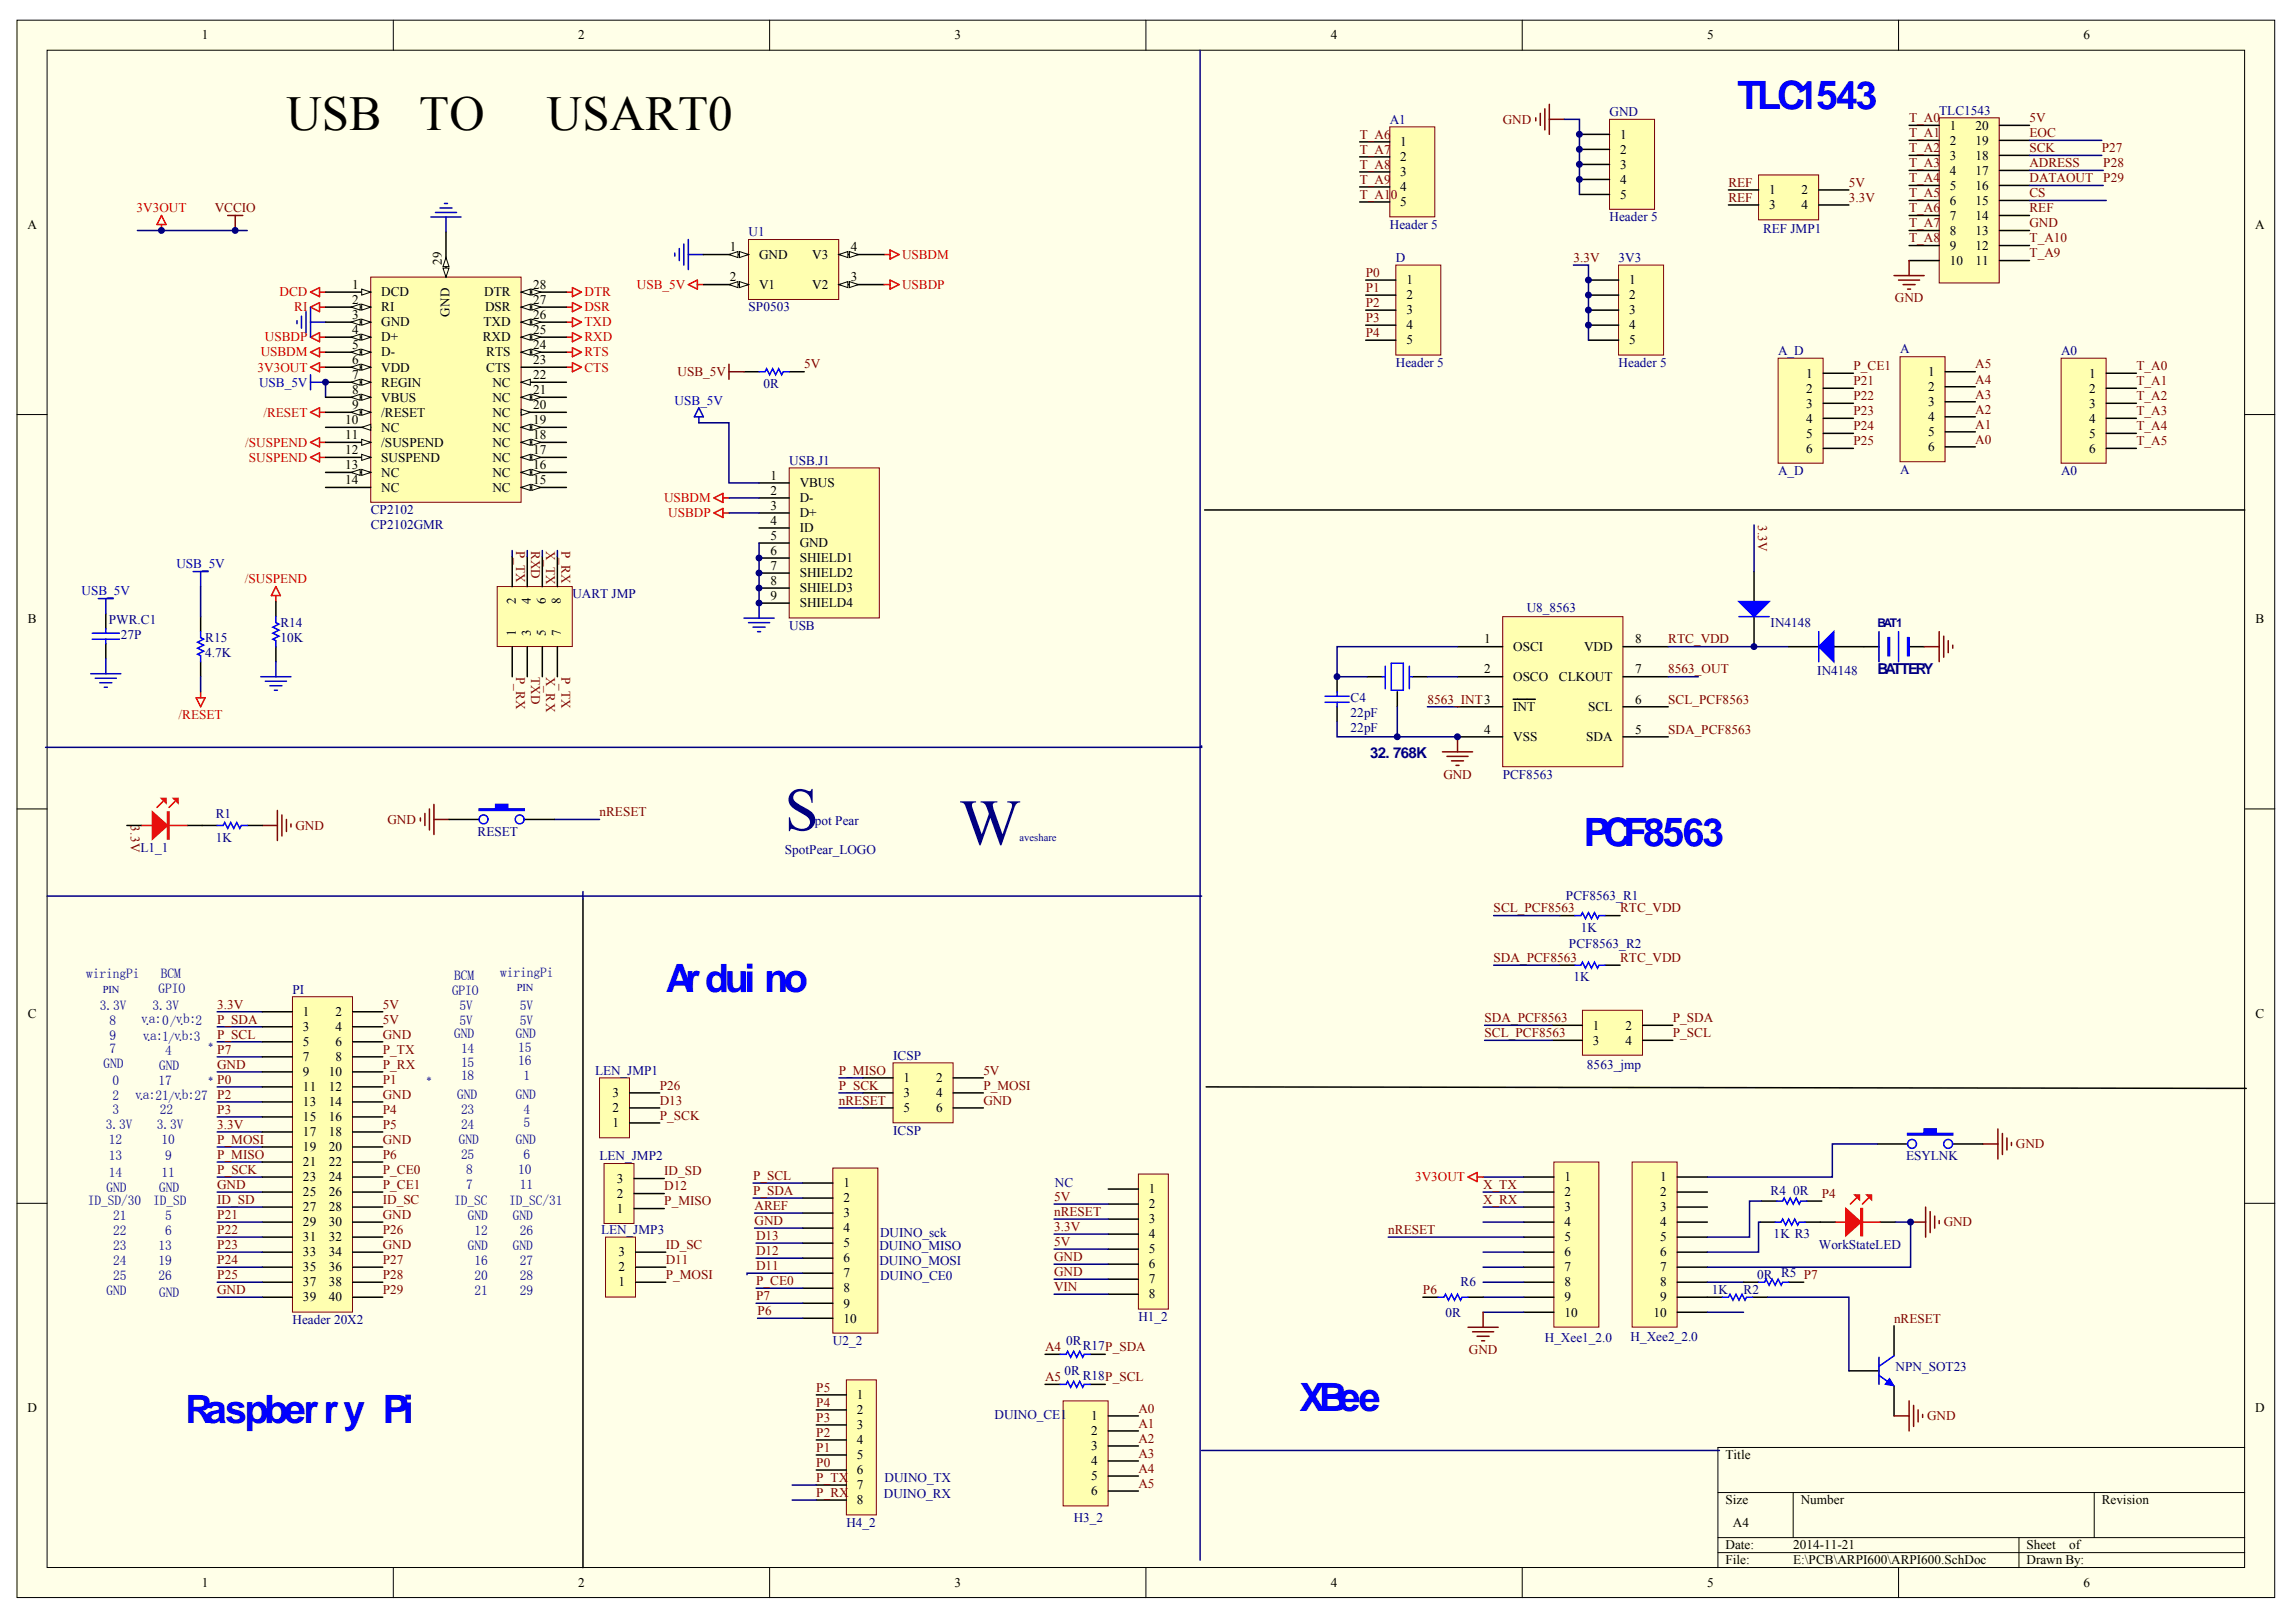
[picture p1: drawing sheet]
<svg xmlns="http://www.w3.org/2000/svg" width="297mm" height="210mm" viewBox="0 0 297 210" stroke-linecap="round" stroke-linejoin="round" font-family="sans-serif">
<defs><g id="words">
<text font-size="8.4" fill="#000080" x="124.1" y="109.3">W</text>
<text font-size="7.9" fill="#000080" x="101.5" y="107.4">S</text>
<g font-size="6.3">
<text x="37.1" y="16.8">USB</text>
<text x="54.2" y="16.8">TO</text>
<text x="70.8" y="16.8">USART0</text>
</g>
<g font-size="5.1" fill="#00f">
<text x="224.8" y="14">TLC1543</text>
<text x="204.9" y="109.5">PCF8563</text>
<text x="86.1" y="128.4">Ardui no</text>
<text x="24" y="184.2">Raspberry Pi</text>
<text x="168.1" y="182.6">XBee</text>
</g>
<g font-size="1.9" fill="#000080">
<text x="242.9" y="87.2">BATTERY</text>
<text x="177.3" y="98.1">32. 768K</text>
</g>
<g font-size="1.7">
<text x="26.1" y="5.1">1</text>
<text x="74.8" y="5.1">2</text>
<text x="123.5" y="5.1">3</text>
<text x="172.2" y="5.1">4</text>
<text x="220.8" y="5.1">5</text>
<text x="269.5" y="5.1">6</text>
<text x="209.6" y="17.9">1</text>
<text x="252.2" y="16.8">1</text>
<text x="255.6" y="16.8">20</text>
<text x="181.2" y="18.9">1</text>
<text x="181.2" y="20.9">2</text>
<text x="181.2" y="22.8">3</text>
<text x="209.6" y="19.9">2</text>
<text x="209.6" y="21.8">3</text>
<text x="209.6" y="23.8">4</text>
<text x="252.2" y="18.7">2</text>
<text x="252.2" y="20.7">3</text>
<text x="252.2" y="22.6">4</text>
<text x="255.6" y="22.6">17</text>
<text x="255.6" y="20.7">18</text>
<text x="255.6" y="18.7">19</text>
<text x="3.5" y="29.6">A</text>
<text x="181.2" y="24.7">4</text>
<text x="181.2" y="26.7">5</text>
<text x="209.6" y="25.7">5</text>
<text x="228.9" y="25.1">1</text>
<text x="228.9" y="27.1">3</text>
<text x="233.1" y="25.1">2</text>
<text x="233.1" y="27.1">4</text>
<text x="252.2" y="24.6">5</text>
<text x="252.2" y="26.5">6</text>
<text x="252.2" y="28.4">7</text>
<text x="255.6" y="28.4">14</text>
<text x="255.6" y="26.5">15</text>
<text x="255.6" y="24.6">16</text>
<text x="291.8" y="29.6">A</text>
<text x="57.2" y="34.3" transform="rotate(-90 57.2 34.3)">29</text>
<text x="94.4" y="32.5">1</text>
<text x="98.2" y="33.5">GND</text>
<text x="105.1" y="33.5">V3</text>
<text x="110.1" y="32.5">4</text>
<text x="252.2" y="30.4">8</text>
<text x="252.2" y="32.3">9</text>
<text x="252.2" y="34.3">10</text>
<text x="255.6" y="34.3">11</text>
<text x="255.6" y="32.3">12</text>
<text x="255.6" y="30.4">13</text>
<text x="45.5" y="37.4">1</text>
<text x="45.5" y="39.3">2</text>
<text x="45.5" y="41.3">3</text>
<text x="49.3" y="38.4">DCD</text>
<text x="49.3" y="40.3">RI</text>
<text x="58.2" y="41" transform="rotate(-90 58.2 41)">GND</text>
<text x="62.6" y="38.4">DTR</text>
<text x="62.8" y="40.3">DSR</text>
<text x="69" y="41.3">26</text>
<text x="69" y="39.3">27</text>
<text x="69" y="37.4">28</text>
<text x="94.4" y="36.4">2</text>
<text x="98.2" y="37.4">V1</text>
<text x="105.1" y="37.4">V2</text>
<text x="110.1" y="36.4">3</text>
<text x="181.9" y="36.8">1</text>
<text x="181.9" y="38.7">2</text>
<text x="181.9" y="40.7">3</text>
<text x="210.8" y="36.8">1</text>
<text x="210.8" y="38.7">2</text>
<text x="210.8" y="40.7">3</text>
<text x="45.5" y="45.2">5</text>
<text x="45.5" y="43.2">4</text>
<text x="45.5" y="47.1">6</text>
<text x="49.3" y="46.1">D-</text>
<text x="49.3" y="44.2">D+</text>
<text x="49.3" y="42.2">GND</text>
<text x="62.5" y="44.2">RXD</text>
<text x="62.6" y="42.2">TXD</text>
<text x="62.9" y="46.1">RTS</text>
<text x="69" y="45.2">24</text>
<text x="69" y="43.2">25</text>
<text x="69" y="47.1">23</text>
<text x="181.9" y="42.6">4</text>
<text x="181.9" y="44.6">5</text>
<text x="210.8" y="42.6">4</text>
<text x="210.8" y="44.6">5</text>
<text x="45.5" y="52.9">9</text>
<text x="45.5" y="51">8</text>
<text x="45.5" y="49">7</text>
<text x="49.3" y="48.1">VDD</text>
<text x="49.3" y="53.9">/RESET</text>
<text x="49.3" y="52">VBUS</text>
<text x="49.3" y="50">REGIN</text>
<text x="62.9" y="48.1">CTS</text>
<text x="63.7" y="50">NC</text>
<text x="63.7" y="52">NC</text>
<text x="63.7" y="53.9">NC</text>
<text x="69" y="49">22</text>
<text x="69" y="51">21</text>
<text x="69" y="52.9">20</text>
<text x="233.7" y="48.9">1</text>
<text x="233.7" y="50.8">2</text>
<text x="233.7" y="52.7">3</text>
<text x="249.4" y="48.7">1</text>
<text x="249.4" y="50.6">2</text>
<text x="249.4" y="52.5">3</text>
<text x="270.3" y="48.9">1</text>
<text x="270.3" y="50.8">2</text>
<text x="270.3" y="52.7">3</text>
<text x="44.7" y="58.8">12</text>
<text x="44.7" y="56.8">11</text>
<text x="44.7" y="54.9">10</text>
<text x="49.3" y="59.7">SUSPEND</text>
<text x="49.3" y="57.8">/SUSPEND</text>
<text x="49.3" y="55.9">NC</text>
<text x="63.7" y="59.7">NC</text>
<text x="63.7" y="57.8">NC</text>
<text x="63.7" y="55.9">NC</text>
<text x="69" y="58.8">17</text>
<text x="69" y="56.8">18</text>
<text x="69" y="54.9">19</text>
<text x="233.7" y="54.7">4</text>
<text x="233.7" y="56.6">5</text>
<text x="233.7" y="58.6">6</text>
<text x="249.4" y="54.5">4</text>
<text x="249.4" y="56.4">5</text>
<text x="249.4" y="58.4">6</text>
<text x="270.3" y="54.7">4</text>
<text x="270.3" y="56.6">5</text>
<text x="270.3" y="58.6">6</text>
<text x="44.7" y="60.7">13</text>
<text x="44.7" y="62.7">14</text>
<text x="49.3" y="61.7">NC</text>
<text x="49.3" y="63.6">NC</text>
<text x="63.7" y="61.7">NC</text>
<text x="63.7" y="63.6">NC</text>
<text x="69" y="60.7">16</text>
<text x="69" y="62.7">15</text>
<text x="99.7" y="62.1">1</text>
<text x="99.7" y="64">2</text>
<text x="99.7" y="66">3</text>
<text x="103.5" y="63">VBUS</text>
<text x="103.5" y="65">D-</text>
<text x="99.7" y="67.9">4</text>
<text x="99.7" y="69.9">5</text>
<text x="99.7" y="71.8">6</text>
<text x="103.5" y="66.9">D+</text>
<text x="103.5" y="68.9">ID</text>
<text x="103.5" y="70.8">GND</text>
<text x="99.7" y="73.7">7</text>
<text x="99.7" y="75.7">8</text>
<text x="99.7" y="77.6">9</text>
<text x="103.5" y="72.8">SHIELD1</text>
<text x="103.5" y="74.7">SHIELD2</text>
<text x="103.5" y="76.7">SHIELD3</text>
<text x="3.6" y="80.7">B</text>
<text x="66.7" y="82.3" transform="rotate(-90 66.7 82.3)">1</text>
<text x="66.7" y="78.2" transform="rotate(-90 66.7 78.2)">2</text>
<text x="68.7" y="82.3" transform="rotate(-90 68.7 82.3)">3</text>
<text x="68.7" y="78.2" transform="rotate(-90 68.7 78.2)">4</text>
<text x="70.6" y="82.3" transform="rotate(-90 70.6 82.3)">5</text>
<text x="70.6" y="78.2" transform="rotate(-90 70.6 78.2)">6</text>
<text x="72.6" y="82.3" transform="rotate(-90 72.6 82.3)">7</text>
<text x="72.6" y="78.2" transform="rotate(-90 72.6 78.2)">8</text>
<text x="103.5" y="78.6">SHIELD4</text>
<text x="192" y="83.3">1</text>
<text x="211.5" y="83.3">8</text>
<text x="291.8" y="80.7">B</text>
<text x="192" y="87.2">2</text>
<text x="195.8" y="84.2">OSCI</text>
<text x="195.8" y="88.1">OSCO</text>
<text x="201.7" y="88.1">CLKOUT</text>
<text x="204.9" y="84.2">VDD</text>
<text x="211.5" y="87.2">7</text>
<text x="192" y="94.9">4</text>
<text x="195.8" y="92">INT</text>
<text x="195.8" y="95.9">VSS</text>
<text x="205.2" y="95.9">SDA</text>
<text x="205.5" y="92">SCL</text>
<text x="211.5" y="94.9">5</text>
<text x="211.5" y="91">6</text>
<text x="3.6" y="131.7">C</text>
<text x="39.2" y="131.5">1</text>
<text x="43.4" y="131.5">2</text>
<text x="291.8" y="131.7">C</text>
<text x="39.2" y="133.4">3</text>
<text x="39.2" y="135.4">5</text>
<text x="39.2" y="137.3">7</text>
<text x="43.4" y="133.4">4</text>
<text x="43.4" y="135.4">6</text>
<text x="43.4" y="137.3">8</text>
<text x="206.1" y="133.2">1</text>
<text x="206.1" y="135.2">3</text>
<text x="210.3" y="133.2">2</text>
<text x="210.3" y="135.2">4</text>
<text x="39.2" y="139.3">9</text>
<text x="39.2" y="141.2">11</text>
<text x="39.2" y="143.2">13</text>
<text x="42.5" y="139.3">10</text>
<text x="42.5" y="141.2">12</text>
<text x="42.5" y="143.2">14</text>
<text x="79.2" y="143.9">2</text>
<text x="79.2" y="142">3</text>
<text x="116.9" y="140">1</text>
<text x="116.9" y="142">3</text>
<text x="116.9" y="143.9">5</text>
<text x="121.1" y="140">2</text>
<text x="121.1" y="142">4</text>
<text x="121.1" y="143.9">6</text>
<text x="39.2" y="145.1">15</text>
<text x="39.2" y="147">17</text>
<text x="39.2" y="149">19</text>
<text x="42.5" y="145.1">16</text>
<text x="42.5" y="147">18</text>
<text x="42.5" y="149">20</text>
<text x="79.2" y="145.9">1</text>
<text x="39.2" y="150.9">21</text>
<text x="39.2" y="152.9">23</text>
<text x="39.2" y="154.8">25</text>
<text x="42.5" y="150.9">22</text>
<text x="42.5" y="152.9">24</text>
<text x="42.5" y="154.8">26</text>
<text x="79.8" y="155">2</text>
<text x="79.8" y="153.1">3</text>
<text x="109.1" y="153.7">1</text>
<text x="109.1" y="155.6">2</text>
<text x="148.6" y="154.4">1</text>
<text x="202.4" y="152.9">1</text>
<text x="202.4" y="154.8">2</text>
<text x="214.8" y="152.9">1</text>
<text x="214.8" y="154.8">2</text>
<text x="39.2" y="156.8">27</text>
<text x="39.2" y="158.7">29</text>
<text x="39.2" y="160.6">31</text>
<text x="42.5" y="156.8">28</text>
<text x="42.5" y="158.7">30</text>
<text x="42.5" y="160.6">32</text>
<text x="79.8" y="157">1</text>
<text x="109.1" y="157.5">3</text>
<text x="109.1" y="159.5">4</text>
<text x="109.1" y="161.4">5</text>
<text x="148.6" y="156.4">2</text>
<text x="148.6" y="158.3">3</text>
<text x="148.6" y="160.3">4</text>
<text x="202.4" y="156.8">3</text>
<text x="202.4" y="158.7">4</text>
<text x="202.4" y="160.6">5</text>
<text x="214.8" y="156.8">3</text>
<text x="214.8" y="158.7">4</text>
<text x="214.8" y="160.6">5</text>
<text x="39.2" y="162.6">33</text>
<text x="39.2" y="164.5">35</text>
<text x="39.2" y="166.5">37</text>
<text x="42.5" y="162.6">34</text>
<text x="42.5" y="164.5">36</text>
<text x="42.5" y="166.5">38</text>
<text x="80" y="166.5">1</text>
<text x="80" y="164.5">2</text>
<text x="80" y="162.6">3</text>
<text x="109.1" y="163.4">6</text>
<text x="109.1" y="165.3">7</text>
<text x="109.1" y="167.3">8</text>
<text x="148.6" y="162.2">5</text>
<text x="148.6" y="164.1">6</text>
<text x="148.6" y="166.1">7</text>
<text x="202.4" y="162.6">6</text>
<text x="202.4" y="164.5">7</text>
<text x="202.4" y="166.5">8</text>
<text x="214.8" y="162.6">6</text>
<text x="214.8" y="164.5">7</text>
<text x="214.8" y="166.5">8</text>
<text x="39.2" y="168.4">39</text>
<text x="42.5" y="168.4">40</text>
<text x="109.1" y="169.2">9</text>
<text x="109.1" y="171.1">10</text>
<text x="148.6" y="168">8</text>
<text x="202.4" y="168.4">9</text>
<text x="202.4" y="170.4">10</text>
<text x="213.9" y="170.4">10</text>
<text x="214.8" y="168.4">9</text>
<text x="3.5" y="182.8">D</text>
<text x="110.9" y="181.1">1</text>
<text x="110.9" y="183">2</text>
<text x="110.9" y="185">3</text>
<text x="141.2" y="183.8">1</text>
<text x="141.2" y="185.7">2</text>
<text x="291.8" y="182.8">D</text>
<text x="110.9" y="186.9">4</text>
<text x="110.9" y="188.8">5</text>
<text x="110.9" y="190.8">6</text>
<text x="141.2" y="187.7">3</text>
<text x="141.2" y="189.6">4</text>
<text x="141.2" y="191.6">5</text>
<text x="223.2" y="188.8">Title</text>
<text x="110.9" y="192.7">7</text>
<text x="110.9" y="194.7">8</text>
<text x="141.2" y="193.5">6</text>
<text x="223.2" y="194.7">Size</text>
<text x="224.2" y="197.6">A4</text>
<text x="233" y="194.7">Number</text>
<text x="271.9" y="194.7">Revision</text>
<text x="223.2" y="200.5">Date:</text>
<text x="223.2" y="202.5">File:</text>
<text x="232" y="200.5">2014-11-21</text>
<text x="232" y="202.5">E:\PCB\ARPI600\ARPI600.SchDoc</text>
<text x="262.2" y="200.5">Sheet</text>
<text x="262.2" y="202.5">Drawn By:</text>
<text x="267.7" y="200.5">of</text>
<text x="26.1" y="205.4">1</text>
<text x="74.8" y="205.4">2</text>
<text x="123.5" y="205.4">3</text>
<text x="172.2" y="205.4">4</text>
<text x="220.8" y="205.4">5</text>
<text x="269.5" y="205.4">6</text>
</g>
<g font-size="1.7" fill="#800000">
<text x="175.9" y="17.9">T_A6</text>
<text x="194.4" y="16">GND</text>
<text x="247" y="15.8">T_A0</text>
<text x="247" y="17.7">T_A1</text>
<text x="262.6" y="17.7">EOC</text>
<text x="262.6" y="15.8">5V</text>
<text x="175.9" y="19.9">T_A7</text>
<text x="175.9" y="21.8">T_A8</text>
<text x="175.9" y="23.8">T_A9</text>
<text x="247" y="19.7">T_A2</text>
<text x="247" y="21.6">T_A3</text>
<text x="247" y="23.6">T_A4</text>
<text x="262.6" y="19.7">SCK</text>
<text x="262.6" y="21.6">ADRESS</text>
<text x="262.6" y="23.6">DATAOUT</text>
<text x="271.9" y="19.7">P27</text>
<text x="272.1" y="21.6">P28</text>
<text x="272.1" y="23.6">P29</text>
<text x="27.8" y="27.5">VCCIO</text>
<text x="175.9" y="25.7">T_A10</text>
<text x="223.6" y="24.2">REF</text>
<text x="223.6" y="26.1">REF</text>
<text x="239.2" y="24.2">5V</text>
<text x="239.2" y="26.1">3.3V</text>
<text x="247" y="25.5">T_A5</text>
<text x="247" y="27.5">T_A6</text>
<text x="247" y="29.4">T_A7</text>
<text x="262.6" y="27.5">REF</text>
<text x="262.6" y="25.5">CS</text>
<text x="262.6" y="29.4">GND</text>
<text x="176.7" y="35.8">P0</text>
<text x="203.6" y="33.9">3.3V</text>
<text x="247" y="31.4">T_A8</text>
<text x="262.6" y="33.3">T_A9</text>
<text x="262.6" y="31.4">T_A10</text>
<text x="176.7" y="37.8">P1</text>
<text x="176.7" y="39.7">P2</text>
<text x="176.7" y="41.7">P3</text>
<text x="245.2" y="39.1">GND</text>
<text x="104" y="47.7">5V</text>
<text x="176.7" y="43.6">P4</text>
<text x="239.8" y="47.9">P_CE1</text>
<text x="255.6" y="47.7">A5</text>
<text x="276.4" y="47.9">T_A0</text>
<text x="87.6" y="48.7">USB_5V</text>
<text x="239.8" y="49.8">P21</text>
<text x="239.8" y="51.8">P22</text>
<text x="239.8" y="53.7">P23</text>
<text x="255.6" y="53.5">A2</text>
<text x="255.6" y="51.6">A3</text>
<text x="255.6" y="49.6">A4</text>
<text x="276.4" y="49.8">T_A1</text>
<text x="276.4" y="51.8">T_A2</text>
<text x="276.4" y="53.7">T_A3</text>
<text x="239.8" y="55.7">P24</text>
<text x="239.8" y="57.6">P25</text>
<text x="255.6" y="57.4">A0</text>
<text x="255.6" y="55.5">A1</text>
<text x="276.4" y="55.7">T_A4</text>
<text x="276.4" y="57.6">T_A5</text>
<text x="66.8" y="71.2" transform="rotate(90 66.8 71.2)">P_TX</text>
<text x="68.7" y="71.2" transform="rotate(90 68.7 71.2)">RXD</text>
<text x="70.7" y="71.2" transform="rotate(90 70.7 71.2)">X_TX</text>
<text x="72.6" y="71.2" transform="rotate(90 72.6 71.2)">P_RX</text>
<text x="227.4" y="67.9" transform="rotate(90 227.4 67.9)">3.3V</text>
<text x="215.8" y="83.3">RTC_VDD</text>
<text x="66.8" y="87.6" transform="rotate(90 66.8 87.6)">P_RX</text>
<text x="68.7" y="87.6" transform="rotate(90 68.7 87.6)">TXD</text>
<text x="70.7" y="87.6" transform="rotate(90 70.7 87.6)">X_RX</text>
<text x="72.6" y="87.6" transform="rotate(90 72.6 87.6)">P_TX</text>
<text x="215.8" y="87.2">8563_OUT</text>
<text x="184.7" y="91">8563_INT3</text>
<text x="215.8" y="94.9">SDA_PCF8563</text>
<text x="215.8" y="91">SCL_PCF8563</text>
<text x="186.7" y="100.8">GND</text>
<text x="16.9" y="106.8" transform="rotate(90 16.9 106.8)">3.3V</text>
<text x="38.2" y="107.4">GND</text>
<text x="50.1" y="106.6">GND</text>
<text x="77.6" y="105.6">nRESET</text>
<text x="193.2" y="118.1">SCL_PCF8563</text>
<text x="209.6" y="118.1">RTC_VDD</text>
<text x="193.2" y="124.5">SDA_PCF8563</text>
<text x="209.6" y="124.5">RTC_VDD</text>
<text x="28.1" y="130.5">3.3V</text>
<text x="49.5" y="130.5">5V</text>
<text x="28.1" y="132.5">P_SDA</text>
<text x="28.1" y="134.4">P_SCL</text>
<text x="28.1" y="136.3">P7</text>
<text x="49.5" y="132.5">5V</text>
<text x="49.5" y="134.4">GND</text>
<text x="49.5" y="136.3">P_TX</text>
<text x="192.1" y="132.3">SDA_PCF8563</text>
<text x="192.1" y="134.2">SCL_PCF8563</text>
<text x="216.4" y="132.3">P_SDA</text>
<text x="216.4" y="134.2">P_SCL</text>
<text x="28.1" y="138.3">GND</text>
<text x="28.1" y="140.2">P0</text>
<text x="49.5" y="140.2">P1</text>
<text x="49.5" y="142.2">GND</text>
<text x="49.5" y="138.3">P_RX</text>
<text x="85.4" y="141">P26</text>
<text x="85.4" y="143">D13</text>
<text x="108.5" y="141">P_SCK</text>
<text x="108.5" y="139.1">P_MISO</text>
<text x="108.5" y="143">nRESET</text>
<text x="127.2" y="139.1">5V</text>
<text x="127.2" y="141">P_MOSI</text>
<text x="127.2" y="143">GND</text>
<text x="28.1" y="150">P_MISO</text>
<text x="28.1" y="148">P_MOSI</text>
<text x="28.1" y="144.1">P3</text>
<text x="28.1" y="146.1">3.3V</text>
<text x="49.5" y="148">GND</text>
<text x="49.5" y="144.1">P4</text>
<text x="49.5" y="146.1">P5</text>
<text x="49.5" y="150">P6</text>
<text x="85.4" y="144.9">P_SCK</text>
<text x="260.8" y="148.6">GND</text>
<text x="28.1" y="153.8">GND</text>
<text x="28.1" y="151.9">P_SCK</text>
<text x="28.1" y="155.8">ID_SD</text>
<text x="49.5" y="153.8">P_CE1</text>
<text x="49.5" y="151.9">P_CE0</text>
<text x="49.5" y="155.8">ID_SC</text>
<text x="85.9" y="156">P_MISO</text>
<text x="85.9" y="152.1">ID_SD</text>
<text x="85.9" y="154">D12</text>
<text x="97.4" y="154.6">P_SDA</text>
<text x="97.4" y="152.7">P_SCL</text>
<text x="136.4" y="155.4">5V</text>
<text x="191.9" y="153.8">X_TX</text>
<text x="191.9" y="155.8">X_RX</text>
<text x="235.7" y="155">P4</text>
<text x="28.1" y="157.7">P21</text>
<text x="28.1" y="159.7">P22</text>
<text x="28.1" y="161.6">P23</text>
<text x="49.5" y="157.7">GND</text>
<text x="49.5" y="161.6">GND</text>
<text x="49.5" y="159.7">P26</text>
<text x="86.1" y="161.6">ID_SC</text>
<text x="97.6" y="158.5">GND</text>
<text x="97.6" y="156.6">AREF</text>
<text x="97.8" y="160.5">D13</text>
<text x="136.4" y="161.2">5V</text>
<text x="136.4" y="159.3">3.3V</text>
<text x="136.4" y="157.3">nRESET</text>
<text x="179.6" y="159.7">nRESET</text>
<text x="251.5" y="158.7">GND</text>
<text x="28.1" y="167.5">GND</text>
<text x="28.1" y="163.6">P24</text>
<text x="28.1" y="165.5">P25</text>
<text x="49.5" y="163.6">P27</text>
<text x="49.5" y="165.5">P28</text>
<text x="49.5" y="167.5">P29</text>
<text x="86.1" y="165.5">P_MOSI</text>
<text x="86.1" y="163.6">D11</text>
<text x="97.8" y="166.3">P_CE0</text>
<text x="97.8" y="164.3">D11</text>
<text x="97.8" y="162.4">D12</text>
<text x="136.4" y="167.1">VIN</text>
<text x="136.4" y="165.1">GND</text>
<text x="136.4" y="163.2">GND</text>
<text x="184.1" y="167.5">P6</text>
<text x="97.8" y="168.2">P7</text>
<text x="98" y="170.2">P6</text>
<text x="245" y="171.1">nRESET</text>
<text x="135.2" y="174.8">A4</text>
<text x="135.2" y="178.7">A5</text>
<text x="190" y="175.2">GND</text>
<text x="105.6" y="185.9">P2</text>
<text x="105.6" y="184">P3</text>
<text x="105.6" y="182">P4</text>
<text x="105.6" y="180.1">P5</text>
<text x="147.3" y="182.8">A0</text>
<text x="147.3" y="184.8">A1</text>
<text x="249.3" y="183.8">GND</text>
<text x="105.6" y="189.8">P0</text>
<text x="105.6" y="187.9">P1</text>
<text x="105.6" y="191.8">P_TX</text>
<text x="147.3" y="186.7">A2</text>
<text x="147.3" y="188.6">A3</text>
<text x="147.3" y="190.6">A4</text>
<text x="105.6" y="193.7">P_RX</text>
<text x="147.3" y="192.5">A5</text>
</g>
<g font-size="1.7" fill="#000080">
<text x="179.8" y="16">A1</text>
<text x="208.2" y="15">GND</text>
<text x="250.9" y="14.8">TLC1543</text>
<text x="179.8" y="29.6">Header 5</text>
<text x="208.2" y="28.6">Header 5</text>
<text x="96.8" y="30.6">U1</text>
<text x="180.6" y="33.9">D</text>
<text x="209.4" y="33.9">3V3</text>
<text x="228.1" y="30.2">REF JMP1</text>
<text x="96.8" y="40.3">SP0503</text>
<text x="180.6" y="47.5">Header 5</text>
<text x="209.4" y="47.5">Header 5</text>
<text x="230" y="45.9">A_D</text>
<text x="245.8" y="45.7">A</text>
<text x="266.7" y="45.9">A0</text>
<text x="98.8" y="50.2">0R</text>
<text x="102.1" y="60.1">USB.J1</text>
<text x="230" y="61.5">A_D</text>
<text x="245.8" y="61.3">A</text>
<text x="266.7" y="61.5">A0</text>
<text x="48" y="66.5">CP2102</text>
<text x="48" y="68.5">CP2102GMR</text>
<text x="74.1" y="77.4">UART JMP</text>
<text x="14.1" y="80.7">PWR.C1</text>
<text x="15.6" y="82.7">27P</text>
<text x="26.5" y="83.1">R15</text>
<text x="36.3" y="81.1">R14</text>
<text x="36.3" y="83.1">10K</text>
<text x="102.1" y="81.5">USB</text>
<text x="197.5" y="79.2">U8_8563</text>
<text x="229.1" y="81.1">IN4148</text>
<text x="26.5" y="85">4.7K</text>
<text x="235.1" y="87.4">IN4148</text>
<text x="174.7" y="94.7">22pF</text>
<text x="174.7" y="90.9">C4</text>
<text x="174.7" y="92.8">22pF</text>
<text x="194.4" y="100.8">PCF8563</text>
<text x="27.9" y="105.8">R1</text>
<text x="105.4" y="106.8">pot Pear</text>
<text x="18.2" y="110.3">L1_1</text>
<text x="27.9" y="108.9">1K</text>
<text x="61.8" y="108.2">RESET</text>
<text x="101.5" y="110.5">SpotPear_LOGO</text>
<text x="202.6" y="116.5">PCF8563_R1</text>
<text x="203" y="122.7">PCF8563_R2</text>
<text x="204.5" y="120.6">1K</text>
<text x="11.2" y="126.6">wiringPi</text>
<text x="12.9" y="130.7">3.3V</text>
<text x="19.7" y="130.7">3.3V</text>
<text x="20.5" y="128.5">GPIO</text>
<text x="20.8" y="126.6">BCM</text>
<text x="37.8" y="128.6">PI</text>
<text x="58.5" y="128.7">GPIO</text>
<text x="58.8" y="126.8">BCM</text>
<text x="59.5" y="130.7">5V</text>
<text x="64.7" y="126.4">wiringPi</text>
<text x="67.2" y="130.7">5V</text>
<text x="203.6" y="127">1K</text>
<text x="14.2" y="132.6">8</text>
<text x="14.2" y="134.6">9</text>
<text x="14.2" y="136.3">7</text>
<text x="18.3" y="132.4">v.a:0/v.b:2</text>
<text x="18.5" y="134.6">v.a:1/v.b:3</text>
<text x="21.4" y="136.5">4</text>
<text x="58.8" y="134.4">GND</text>
<text x="59.5" y="132.6">5V</text>
<text x="59.6" y="136.3">14</text>
<text x="66.8" y="134.4">GND</text>
<text x="67" y="136.1">15</text>
<text x="67" y="137.9">16</text>
<text x="67.2" y="132.6">5V</text>
<text x="115.5" y="137.1">ICSP</text>
<text x="13.4" y="138.3">GND</text>
<text x="14.6" y="140.4">0</text>
<text x="14.6" y="142.4">2</text>
<text x="17.5" y="142.2">v.a:21/v.b:27 P2</text>
<text x="20.5" y="140.4">17</text>
<text x="20.6" y="138.5">GND</text>
<text x="59.2" y="142.2">GND</text>
<text x="59.6" y="138.1">15</text>
<text x="59.6" y="139.8">18</text>
<text x="66.8" y="142.2">GND</text>
<text x="67.7" y="139.8">1</text>
<text x="77" y="139.1">LEN_JMP1</text>
<text x="205.3" y="138.3">8563_jmp</text>
<text x="13.7" y="146">3.3V</text>
<text x="14.1" y="148">12</text>
<text x="14.6" y="144.1">3</text>
<text x="20.3" y="146">3.3V</text>
<text x="20.7" y="144.1">22</text>
<text x="20.9" y="148">10</text>
<text x="59.4" y="148">GND</text>
<text x="59.6" y="144.1">23</text>
<text x="59.6" y="146">24</text>
<text x="59.6" y="149.9">25</text>
<text x="66.8" y="148">GND</text>
<text x="67.7" y="144.1">4</text>
<text x="67.7" y="145.9">5</text>
<text x="67.7" y="149.9">6</text>
<text x="115.5" y="146.8">ICSP</text>
<text x="11.4" y="156">ID_SD/30</text>
<text x="13.8" y="154.2">GND</text>
<text x="14.1" y="150.1">13</text>
<text x="14.1" y="152.3">14</text>
<text x="19.8" y="156">ID_SD</text>
<text x="20.6" y="154.2">GND</text>
<text x="20.9" y="152.3">11</text>
<text x="21.4" y="150.1">9</text>
<text x="58.8" y="156">ID_SC</text>
<text x="60.3" y="151.9">8</text>
<text x="60.3" y="153.8">7</text>
<text x="65.9" y="156">ID_SC/31</text>
<text x="67" y="151.9">10</text>
<text x="67.2" y="153.8">11</text>
<text x="77.6" y="150.2">LEN_JMP2</text>
<text x="136.5" y="153.7">NC</text>
<text x="229.1" y="154.6">R4</text>
<text x="232" y="154.6">0R</text>
<text x="246.6" y="150.2">ESYLNK</text>
<text x="14.7" y="157.9">21</text>
<text x="14.7" y="159.9">22</text>
<text x="14.7" y="161.8">23</text>
<text x="20.5" y="161.8">13</text>
<text x="21.4" y="157.9">5</text>
<text x="21.4" y="159.9">6</text>
<text x="60.5" y="157.9">GND</text>
<text x="60.5" y="161.8">GND</text>
<text x="61.4" y="159.9">12</text>
<text x="66.4" y="157.9">GND</text>
<text x="66.4" y="161.8">GND</text>
<text x="67.2" y="159.9">26</text>
<text x="77.8" y="159.7">LEN_JMP3</text>
<text x="113.8" y="161.8">DUINO_MISO</text>
<text x="113.9" y="160.1">DUINO_sck</text>
<text x="229.5" y="160.3">1K R3</text>
<text x="235.3" y="161.6">WorkStateLED</text>
<text x="13.8" y="167.6">GND</text>
<text x="14.7" y="163.7">24</text>
<text x="14.7" y="165.7">25</text>
<text x="20.5" y="163.7">19</text>
<text x="20.5" y="165.7">26</text>
<text x="20.6" y="167.8">GND</text>
<text x="61.4" y="163.7">16</text>
<text x="61.4" y="165.7">20</text>
<text x="61.4" y="167.6">21</text>
<text x="67.2" y="163.7">27</text>
<text x="67.2" y="165.7">28</text>
<text x="67.2" y="167.6">29</text>
<text x="113.8" y="163.8">DUINO_MOSI</text>
<text x="113.9" y="165.7">DUINO_CE0</text>
<text x="189" y="166.5">R6</text>
<text x="221.5" y="167.5">1K</text>
<text x="225.6" y="167.5">R2</text>
<text x="227.3" y="165.5">0R R5 P7</text>
<text x="37.8" y="171.3">Header 20X2</text>
<text x="147.3" y="171">H1_2</text>
<text x="187" y="170.4">0R</text>
<text x="199.9" y="173.7">H_Xee1_2.0</text>
<text x="211" y="173.5">H_Xee2_2.0</text>
<text x="107.7" y="174.1">U2_2</text>
<text x="137.7" y="178">0R</text>
<text x="137.9" y="174.1">0R</text>
<text x="140.1" y="174.6">R17P_SDA</text>
<text x="140.1" y="178.5">R18P_SCL</text>
<text x="245.2" y="177.4">NPN_SOT23</text>
<text x="128.7" y="183.6">DUINO_CE1</text>
<text x="114.4" y="191.8">DUINO_TX</text>
<text x="109.5" y="197.6">H4_2</text>
<text x="114.3" y="193.9">DUINO_RX</text>
<text x="138.9" y="197">H3_2</text>
</g>
<g font-size="1.7" fill="#f00">
<text x="17.7" y="27.5">3V3OUT</text>
<text x="116.7" y="33.5">USBDM</text>
<text x="36.2" y="38.4">DCD</text>
<text x="38.1" y="40.3">RI</text>
<text x="75.6" y="40.3">DSR</text>
<text x="75.6" y="38.4">DTR</text>
<text x="82.4" y="37.4">USB_5V</text>
<text x="116.7" y="37.4">USBDP</text>
<text x="33.7" y="46.1">USBDM</text>
<text x="34.3" y="44.2">USBDP</text>
<text x="75.6" y="42.2">TXD</text>
<text x="75.6" y="44.2">RXD</text>
<text x="75.6" y="46.1">RTS</text>
<text x="33.3" y="48.1">3V3OUT</text>
<text x="34.1" y="53.9">/RESET</text>
<text x="75.6" y="48.1">CTS</text>
<text x="31.7" y="57.8">/SUSPEND</text>
<text x="32.2" y="59.7">SUSPEND</text>
<text x="85.9" y="65">USBDM</text>
<text x="86.5" y="66.9">USBDP</text>
<text x="31.7" y="75.5">/SUSPEND</text>
<text x="23.1" y="93">/RESET</text>
<text x="183.1" y="152.9">3V3OUT</text>
</g>
<g font-size="1.7" fill="#0000bf">
<text x="33.5" y="50">USB_5V</text>
<text x="87.3" y="52.4">USB_5V</text>
<text x="10.6" y="77">USB_5V</text>
<text x="22.8" y="73.5">USB_5V</text>
</g>
<text font-size="1.6" fill="#000080" x="242.9" y="81.1">BAT1</text>
<g font-size="1.4" fill="#000080">
<text x="131.9" y="108.8">aveshare</text>
<text x="13.3" y="128.5">PIN</text>
<text x="66.9" y="128.3">PIN</text>
<text x="26.9" y="135.8">*</text>
<text x="26.9" y="140.3">*</text>
<text x="55.2" y="140.3">*</text>
</g>
</g></defs>
<g fill="#ffffe8" stroke="#000" stroke-width=".13">
<path d="M2.2 2.6h292.1v204.1h-292.1z"/>
<path d="M6.1 6.5h284.3v196.4h-284.3z"/>
</g>
<g fill="none" stroke="#000" stroke-width=".13">
<path d="M50.9 2.6v3.9M99.6 2.6v3.9M148.3 2.6v3.9M196.9 2.6v3.9M245.6 2.6v3.9M2.2 53.6h3.9M290.4 53.6h3.9M2.2 104.7h3.9M290.4 104.7h3.9M2.2 155.7h3.9M290.4 155.7h3.9M222.3 193.1h68.1"/>
<path d="M222.3 199h68.1M232 193.1v5.9M261.2 199v3.9M270.9 193.1v5.9M290.4 187.3h-68.1v15.6M50.9 202.9v3.9M99.6 202.9v3.9M148.3 202.9v3.9M196.9 202.9v3.9M222.3 200.9h68.1M245.6 202.9v3.9"/>
</g>
<path d="M16.4 106.8h2M24.2 106.8h3.9M32 106.8h1.9" fill="none" stroke="#000" stroke-width=".19"/>
<path d="M18.4 106.8h5.8M21.1 103.7l-.8 .8M22.6 103.7l-.7 .8" fill="none" stroke="#bf0000" stroke-width=".19"/>
<g fill="#bf0000" stroke="#bf0000" stroke-width=".19">
<path d="M19.7 105.1l2 1.7-2 1.8z"/>
<path d="M22.5 103.3h.5v.6z"/>
<path d="M20.9 103.3h.6v.6z"/>
<path d="M21.7 105.1h.2v3.5h-.2z" fill-rule="evenodd"/>
</g>
<path d="M33.9 106.8h2M35.9 104.9v3.9M36.5 105.5v2.7M37.1 106v1.6M37.6 106.6v.4" fill="none" stroke="#800000" stroke-width=".19"/>
<path d="M28.1 106.8h.8l.2-.4 .4 .8 .4-.8 .3 .8 .4-.8 .4 .8 .2-.4h.8" fill="none" stroke="#00f" stroke-width=".19"/>
<path d="M109.5 178.6h3.9v17.4h-3.9z" fill="#ffffb0" stroke="#800000" stroke-width=".13"/>
<path d="M105.6 180.5h3.9M105.6 182.5h3.9M105.6 184.4h3.9M105.6 186.3h3.9M105.6 188.3h3.9M105.6 190.2h3.9M105.6 192.2h3.9M105.6 194.1h3.9" fill="none" stroke="#000" stroke-width=".19"/>
<path d="M107.7 151.2h5.9v21.3h-5.9z" fill="#ffffb0" stroke="#800000" stroke-width=".13"/>
<path d="M103.9 153.1h3.8M103.9 155h3.8M103.9 157h3.8M103.9 158.9h3.8M103.9 160.9h3.8M103.9 162.8h3.8M103.9 164.8h3.8M103.9 166.7h3.8M103.9 168.7h3.8M103.9 170.6h3.8" fill="none" stroke="#000" stroke-width=".19"/>
<path d="M137.5 181.3h5.9v13.6h-5.9z" fill="#ffffb0" stroke="#800000" stroke-width=".13"/>
<path d="M143.4 183.2h3.9M143.4 185.2h3.9M143.4 187.1h3.9M143.4 189.1h3.9M143.4 191h3.9M143.4 193h3.9" fill="none" stroke="#000" stroke-width=".19"/>
<path d="M147.3 151.9h3.9v17.5h-3.9z" fill="#ffffb0" stroke="#800000" stroke-width=".13"/>
<path d="M155.8 66h134.6M75.4 116.4v86.5M143.4 153.9h3.9M143.4 155.8h3.9M143.4 157.8h3.9M143.4 159.7h3.9M156 140.7l134.6 .1M143.4 161.7h3.9M143.4 163.6h3.9M143.4 165.5h3.9M143.4 167.5h3.9" fill="none" stroke="#000" stroke-width=".19"/>
<g fill="none" stroke="#000080" stroke-width=".19">
<path d="M28.1 130.9h5.8M28.1 132.9h5.8M28.1 134.8h5.8M28.1 136.8h5.8M28.1 138.7h5.8M28.1 140.7h5.8M28.1 142.6h5.8M28.1 144.5h5.8M28.1 146.5h5.8M28.1 148.4h5.8M28.1 150.4h5.8M28.1 152.3h5.8"/>
<path d="M28.1 154.3h5.8M97.6 157h6.3M97.6 158.9h6.3M136.4 155.8h7M136.4 157.8h7M136.4 159.7h7M136.4 161.7h7M136.4 163.6h7M136.4 165.5h7M136.4 167.5h7"/>
</g>
<path d="M37.8 129h7.8v40.8h-7.8z" fill="#ffffb0" stroke="#800000" stroke-width=".13"/>
<g fill="none" stroke="#000" stroke-width=".19">
<path d="M33.9 130.9h3.9M33.9 132.9h3.9M33.9 134.8h3.9M33.9 136.8h3.9M33.9 138.7h3.9M45.6 130.9h3.9M45.6 132.9h3.9M45.6 134.8h3.9M45.6 136.8h3.9M45.6 138.7h3.9M33.9 140.7h3.9M33.9 142.6h3.9"/>
<path d="M33.9 144.5h3.9M33.9 146.5h3.9M33.9 148.4h3.9M33.9 150.4h3.9M33.9 152.3h3.9M33.9 154.3h3.9M33.9 156.2h3.9M33.9 158.2h3.9M45.6 140.7h3.9M45.6 142.6h3.9M45.6 144.5h3.9M45.6 146.5h3.9"/>
<path d="M45.6 148.4h3.9M45.6 150.4h3.9M45.6 152.3h3.9M45.6 154.3h3.9M45.6 156.2h3.9M45.6 158.2h3.9M33.9 160.1h3.9M33.9 162h3.9M33.9 164h3.9M33.9 165.9h3.9M33.9 167.9h3.9M45.6 160.1h3.9"/>
<path d="M45.6 162h3.9M45.6 164h3.9M45.6 165.9h3.9M45.6 167.9h3.9"/>
</g>
<path d="M28.1 156.2h5.8M28.1 158.2h5.8M28.1 160.1h5.8M28.1 162h5.8M28.1 164h5.8M28.1 165.9h5.8M28.1 167.9h5.8" fill="none" stroke="#000080" stroke-width=".19"/>
<path d="M201 150.4h5.8v21.3h-5.8z" fill="#ffffb0" stroke="#800000" stroke-width=".13"/>
<path d="M197.1 152.3h3.9M197.1 154.3h3.9M197.1 156.2h3.9M197.1 158.2h3.9M197.1 160.1h3.9M197.1 162h3.9M197.1 164h3.9M197.1 165.9h3.9M197.1 167.9h3.9M197.1 169.8h3.9" fill="none" stroke="#000" stroke-width=".19"/>
<path d="M211.2 150.4h5.8v21.3h-5.8z" fill="#ffffb0" stroke="#800000" stroke-width=".13"/>
<g fill="none" stroke="#000" stroke-width=".19">
<path d="M58.1 106h3.9M67.8 106h3.9M217 152.3h3.9M217 154.3h3.9M217 156.2h3.9M217 158.2h3.9M227.7 158.2h2M227.9 155.4h1.9M233.5 158.2h3.9M233.7 155.4h2M242.9 148h3.9M243.3 158.2h1.9"/>
<path d="M252.6 148h3.9M184.1 167.9h1.9M189.9 167.9h2M217 160.1h3.9M217 162h3.9M217 164h3.9M217 165.9h3.9M217 167.9h3.9M217 169.8h3.9M225.6 165.9h1.9M231.4 165.9h2"/>
</g>
<g fill="none" stroke="#800000" stroke-width=".19">
<path d="M54.4 105.9v.3M55 105.3v1.5M55.6 104.7v2.7M56.1 104.1v3.9M56.1 106h2M247.2 158.2h1.9M249.1 156.2v3.9M249.7 156.8v2.7M250.3 157.4v1.5M250.9 158v.3M256.5 148h2M258.5 146.1v3.9"/>
<path d="M259.1 146.7v2.7M259.6 147.3v1.5M260.2 147.8v.4M189.9 171.8h3.9M190.5 172.3h2.7M191.1 172.9h1.6M191.7 173.5h.4M191.9 169.8v2"/>
</g>
<g fill="none" stroke="#000080" stroke-width=".19">
<path d="M71.7 106h5.9M97.4 153.1h6.5M97.4 155h6.5M191.9 152.3h5.2M191.9 154.3h5.2M191.9 156.2h5.2M191.9 158.2h5.2M227.7 158.2h-.2v3.8h-6.6M227.9 155.4h-1.6v4.7h-5.4M242.9 148h-5.8v4.3h-16.2M97.8 166.7h6.1M97.8 168.7h6.1"/>
<path d="M98 170.6h5.9M191.9 162h5.2M191.9 164h5.2M191.9 165.9h5.2M191.9 167.9h5.2M191.9 169.8h5.2M220.9 165.9h4.7M220.9 169.8h4.7"/>
</g>
<g fill="#00f" stroke="#00f" stroke-width=".19">
<path d="M62 104.7h2.1v-.6h1.6v.6h2.1v.2h-5.8z" fill-rule="evenodd"/>
<path d="M246.8 146.7h2.1v-.6h1.6v.6h2.1v.2h-5.8z" fill-rule="evenodd"/>
</g>
<g fill="none" stroke="#00f" stroke-width=".19">
<path d="M229.7 158.2h.7l.2-.4 .4 .7 .4-.7 .4 .7 .4-.7 .4 .7 .2-.3h.7M229.8 155.4h.8l.2-.4 .4 .8 .4-.8 .4 .8 .4-.8 .4 .8 .2-.4h.7M186 167.9h.8l.2-.4 .4 .8 .4-.8 .4 .8 .4-.8 .4 .8 .1-.4h.8M227.5 165.9h.8l.2-.4 .4 .8 .4-.8 .4 .8 .3-.8 .4 .8 .2-.4h.8"/>
<circle cx="62.6" cy="106" r=".57"/>
<circle cx="67.2" cy="106" r=".57"/>
<circle cx="247.4" cy="148" r=".57"/>
<circle cx="252" cy="148" r=".57"/>
</g>
<path d="M237.4 158.2h5.9M240.2 155l-.8 .8M241.7 155l-.8 .8" fill="none" stroke="#bf0000" stroke-width=".19"/>
<g fill="#bf0000" stroke="#bf0000" stroke-width=".19">
<path d="M238.8 156.4l2 1.8-2 1.7z"/>
<path d="M241.5 154.7h.6v.5z"/>
<path d="M240 154.7h.6v.5z"/>
<path d="M240.8 156.4h.1v3.5h-.1z" fill-rule="evenodd"/>
</g>
<path d="M194.4 79.8h15.6v19.4h-15.6z" fill="#ffffb0" stroke="#800000" stroke-width=".13"/>
<g fill="none" stroke="#000" stroke-width=".19">
<path d="M173 87.6v1.9M173 91.5v1.9M176.9 87.6h1.9M180.8 89.5v2M182.7 87.6h2M188.6 83.7h5.8M188.6 87.6h5.8M188.6 91.5h5.8M188.6 95.4h5.8M195.8 90.5h2.8M210 83.7h5.8M210 87.6h5.8"/>
<path d="M210 91.5h5.8M210 95.4h5.8M201.8 118.5h2M207.6 118.5h2M201.8 124.9h2M207.6 124.9h2"/>
</g>
<path d="M171.4 90.1h3.1M171.4 90.9h3.1M173 89.5v.6M173 90.9v.6M178.8 87.6h.4M179.2 86.2v2.9M180 85.8h1.6v3.5h-1.6zM182.3 87.6h.4M182.3 86.2v2.9M203.8 118.5h.7l.2-.4 .4 .8 .4-.8 .4 .8 .4-.8 .4 .8 .2-.4h.7M203.8 124.9h.7l.2-.4 .4 .8 .4-.8 .4 .8 .4-.8 .4 .8 .2-.4h.7" fill="none" stroke="#00f" stroke-width=".19"/>
<path d="M186.6 97.3h3.9M187.2 97.9h2.7M187.8 98.5h1.5M188.4 99h.4M188.6 95.4v1.9" fill="none" stroke="#800000" stroke-width=".19"/>
<path d="M173 93.4v2h15.6M180.8 91.5v3.9M184.7 87.6h3.9M184.7 91.5h3.9M215.8 87.6h3.9" fill="none" stroke="#000080" stroke-width=".19"/>
<path d="M204.7 130.7h7.8v5.9h-7.8z" fill="#ffffb0" stroke="#800000" stroke-width=".13"/>
<g fill="none" stroke="#000" stroke-width=".19">
<path d="M96.3 48.1h1.9M102.1 48.1h1.9M13.7 79.4v2M226.9 74v3.9M226.9 79.8v3.9M13.7 83.3v1.9M231.4 83.7h3.9M237.2 83.7h5.9M247 83.7h1.9M200.8 132.7h3.9M200.8 134.6h3.9M212.5 132.7h3.9"/>
<path d="M212.5 134.6h3.9"/>
</g>
<path d="M42.1 49.5v1.9M226.9 67.9v6.1M215.8 83.7h15.6M193.2 118.5h8.6M192.1 134.6h8.7M192.1 132.7h8.7M193.2 124.9h8.6" fill="none" stroke="#000080" stroke-width=".19"/>
<path d="M98.2 48.1h.8l.2-.4 .4 .8 .4-.8 .3 .8 .4-.8 .4 .8 .2-.4h.8M225 79.8h3.9M11.9 82.7h3.5M11.9 81.9h3.5M13.7 81.4v.5M13.7 82.7v.6M235.3 81.7v3.9M243.1 81.7v3.9M245.6 81.7v3.9" fill="none" stroke="#00f" stroke-width=".19"/>
<g fill="#00f" stroke="#00f" stroke-width=".19">
<path d="M225 77.9h3.9l-2 1.9z"/>
<path d="M235.3 83.7l1.9-2v3.9z"/>
<path d="M246.8 82.5h.2v2.4h-.2z" fill-rule="evenodd"/>
<path d="M244.3 82.5h.2v2.4h-.2z" fill-rule="evenodd"/>
</g>
<path d="M94.3 47.1v2M94.3 48.1h2M248.9 83.7h2M250.9 81.7v3.9M251.5 82.3v2.7M252 82.9v1.6M252.6 83.5v.4" fill="none" stroke="#800000" stroke-width=".19"/>
<g fill="none" stroke="#f00" stroke-width=".19">
<path d="M40.2 39.7l1.1-.5v1.1zM40.2 37.8l1.1-.6v1.2zM41.3 39.7h.8M41.3 37.8h.8M73.3 39.7h.8M73.3 37.8h.8M74.1 39.2l1.1 .5-1.1 .6zM74.1 37.2l1.1 .6-1.1 .6zM89.1 36.8l1.1-.6v1.2zM90.2 36.8h.8M114.4 32.9h.7M115.1 32.4l1.2 .5-1.2 .6z"/>
<path d="M40.2 43.6l1.1-.5v1.1zM40.2 45.6l1.1-.6v1.2zM40.2 53.4l1.1-.6v1.1zM40.2 57.2l1.1-.5v1.1zM40.2 59.2l1.1-.6v1.2zM41.3 57.2h.8M41.3 53.4h.8M41.3 45.6h.8M41.3 43.6h.8M41.3 59.2h.8M73.3 47.5h.8M73.3 45.6h.8"/>
<path d="M73.3 43.6h.8M73.3 41.7h.8M74.1 41.1l1.1 .6-1.1 .6zM74.1 43.1l1.1 .5-1.1 .6zM74.1 45l1.1 .6-1.1 .6zM74.1 46.9l1.1 .6-1.1 .6zM35.7 75.9l.6 1.2h-1.2zM35.7 77.1v.8M92.4 64.4l1.1-.5v1.1zM92.4 66.4l1.1-.6v1.2zM93.5 64.4h.8M93.5 66.4h.8"/>
<path d="M25.4 90.3h1.1l-.5 1.2zM26 89.5v.8"/>
</g>
<g fill="none" stroke="#0000bf" stroke-width=".19">
<path d="M40.2 39.7v3.9M87.3 32.7v.4M87.9 32.2v1.5M88.5 31.6v2.7M89.1 31v3.9M89.1 32.9h1.9M38.4 41.5v.4M39 40.9v1.6M39.6 40.3v2.8M40.2 41.7h1.9M12.7 77.5h2M13.7 77.5v1.9"/>
<path d="M25 74h1.9M26 74v1.9M11.7 87.2h3.9M12.3 87.8h2.8M12.9 88.4h1.6M13.5 88.9h.4M13.7 85.2v2"/>
</g>
<path d="M96.8 31h11.7v7.8h-11.7z" fill="#ffffb0" stroke="#800000" stroke-width=".13"/>
<path d="M91 36.8h5.8" fill="none" stroke="#000" stroke-width=".19"/>
<g fill="#ffffe8" stroke="#000" stroke-width=".13">
<path d="M95.7 36.4l1.1 .4-1.1 .4z"/>
<path d="M94.3 36.8l1.2-.4v.8z"/>
</g>
<path d="M91 32.9h5.8" fill="none" stroke="#000" stroke-width=".19"/>
<g fill="#ffffe8" stroke="#000" stroke-width=".13">
<path d="M95.7 32.6l1.1 .3-1.1 .4z"/>
<path d="M94.3 32.9l1.2-.3v.7z"/>
</g>
<path d="M108.5 36.8h5.9" fill="none" stroke="#000" stroke-width=".19"/>
<g fill="#ffffe8" stroke="#000" stroke-width=".13">
<path d="M108.5 36.8l1.2-.4v.8z"/>
<path d="M109.9 36.4l1.2 .4-1.2 .4z"/>
</g>
<path d="M108.5 32.9h5.9" fill="none" stroke="#000" stroke-width=".19"/>
<g fill="#ffffe8" stroke="#000" stroke-width=".13">
<path d="M108.5 32.9l1.2-.3v.7z"/>
<path d="M109.9 32.6l1.2 .3-1.2 .4z"/>
</g>
<path d="M20.9 27.9l.6 1.2h-1.2zM20.9 29.1v.7M114.4 36.8h.7M115.1 36.2l1.2 .6-1.2 .6zM40.2 47.5l1.1-.6v1.2zM41.3 47.5h.8" fill="none" stroke="#f00" stroke-width=".19"/>
<path d="M29.5 27.9h1.9M30.4 27.9v1.9" fill="none" stroke="#800000" stroke-width=".19"/>
<path d="M26 79.8v1.9M35.7 77.9v1.9M26 85.6v2M35.7 83.7v1.9" fill="none" stroke="#000" stroke-width=".19"/>
<path d="M35.7 79.8v.8l.4 .2-.8 .4 .8 .3-.8 .4 .8 .4-.8 .4 .4 .2v.8M26 81.7v.8l.3 .2-.7 .4 .7 .4-.7 .4 .7 .4-.7 .4 .4 .2v.7" fill="none" stroke="#00f" stroke-width=".19"/>
<path d="M26 75.9v3.9M26 87.6v1.9" fill="none" stroke="#000080" stroke-width=".19"/>
<path d="M55.8 28.1h3.8M56.3 27.5h2.8M56.9 26.9h1.6M57.5 26.3h.4M57.7 28.1v1.9M40.2 48.5v1.9M40.2 49.5h1.9M33.7 87.6h3.9M34.3 88.2h2.8M34.9 88.7h1.6M35.5 89.3h.4M35.7 85.6v2" fill="none" stroke="#0000bf" stroke-width=".19"/>
<path d="M102.1 60.6h11.7v19.4h-11.7z" fill="#ffffb0" stroke="#800000" stroke-width=".13"/>
<path d="M98.2 62.5h3.9M98.2 64.4h3.9M98.2 66.4h3.9M98.2 68.3h3.9M98.2 70.3h3.9M98.2 72.2h3.9M98.2 74.2h3.9M98.2 76.1h3.9M98.2 78h3.9" fill="none" stroke="#000" stroke-width=".19"/>
<path d="M17.8 29.8h14.2M90.4 54.7h3.9v7.8h3.9M94.3 64.4h3.9M94.3 66.4h3.9M98.2 70.3v7.7" fill="none" stroke="#000080" stroke-width=".19"/>
<path d="M90.4 52.8l.6 1.1h-1.2zM90.4 53.9v.8M96.3 80h3.9M98.2 78v2M96.8 80.6h2.8M97.4 81.2h1.6M98 81.7h.4" fill="none" stroke="#0000bf" stroke-width=".19"/>
<path d="M48 35.9h19.4v29.1h-19.4z" fill="#ffffb0" stroke="#800000" stroke-width=".13"/>
<path d="M67.4 49.5h5.9" fill="none" stroke="#000" stroke-width=".19"/>
<path d="M67.4 49.5l1.2-.4v.8z" fill="#ffffe8" stroke="#000" stroke-width=".13"/>
<path d="M42.1 59.2h5.9" fill="none" stroke="#000" stroke-width=".19"/>
<path d="M46.8 58.8l1.2 .4-1.2 .4z" fill="#ffffe8" stroke="#000" stroke-width=".13"/>
<path d="M42.1 57.2h5.9" fill="none" stroke="#000" stroke-width=".19"/>
<path d="M46.8 56.9l1.2 .3-1.2 .4z" fill="#ffffe8" stroke="#000" stroke-width=".13"/>
<path d="M42.1 37.8h5.9" fill="none" stroke="#000" stroke-width=".19"/>
<path d="M46.8 37.4l1.2 .4-1.2 .4z" fill="#ffffe8" stroke="#000" stroke-width=".13"/>
<path d="M42.1 45.6h5.9" fill="none" stroke="#000" stroke-width=".19"/>
<g fill="#ffffe8" stroke="#000" stroke-width=".13">
<path d="M46.8 45.2l1.2 .4-1.2 .4z"/>
<path d="M45.4 45.6l1.2-.4v.8z"/>
</g>
<path d="M42.1 43.6h5.9" fill="none" stroke="#000" stroke-width=".19"/>
<g fill="#ffffe8" stroke="#000" stroke-width=".13">
<path d="M46.8 43.2l1.2 .4-1.2 .4z"/>
<path d="M45.4 43.6l1.2-.4v.8z"/>
</g>
<path d="M42.1 39.7h5.9" fill="none" stroke="#000" stroke-width=".19"/>
<g fill="#ffffe8" stroke="#000" stroke-width=".13">
<path d="M46.8 39.4l1.2 .3-1.2 .4z"/>
<path d="M45.4 39.7l1.2-.3v.7z"/>
</g>
<path d="M42.1 41.7h5.9" fill="none" stroke="#000" stroke-width=".19"/>
<g fill="#ffffe8" stroke="#000" stroke-width=".13">
<path d="M46.8 41.3l1.2 .4-1.2 .4z"/>
<path d="M45.4 41.7l1.2-.4v.8z"/>
</g>
<path d="M42.1 47.5h5.9" fill="none" stroke="#000" stroke-width=".19"/>
<g fill="#ffffe8" stroke="#000" stroke-width=".13">
<path d="M46.8 47.1l1.2 .4-1.2 .4z"/>
<path d="M45.4 47.5l1.2-.4v.8z"/>
</g>
<path d="M42.1 61.1h5.9" fill="none" stroke="#000" stroke-width=".19"/>
<g fill="#ffffe8" stroke="#000" stroke-width=".13">
<path d="M46.8 60.7l1.2 .4-1.2 .4z"/>
<path d="M45.4 61.1l1.2-.4v.8z"/>
</g>
<path d="M67.4 61.1h5.9" fill="none" stroke="#000" stroke-width=".19"/>
<g fill="#ffffe8" stroke="#000" stroke-width=".13">
<path d="M67.4 61.1l1.2-.4v.8z"/>
<path d="M68.8 60.7l1.2 .4-1.2 .4z"/>
</g>
<path d="M67.4 59.2h5.9" fill="none" stroke="#000" stroke-width=".19"/>
<g fill="#ffffe8" stroke="#000" stroke-width=".13">
<path d="M67.4 59.2l1.2-.4v.8z"/>
<path d="M68.8 58.8l1.2 .4-1.2 .4z"/>
</g>
<path d="M67.4 57.2h5.9" fill="none" stroke="#000" stroke-width=".19"/>
<g fill="#ffffe8" stroke="#000" stroke-width=".13">
<path d="M67.4 57.2l1.2-.3v.7z"/>
<path d="M68.8 56.9l1.2 .3-1.2 .4z"/>
</g>
<path d="M67.4 55.3h5.9" fill="none" stroke="#000" stroke-width=".19"/>
<g fill="#ffffe8" stroke="#000" stroke-width=".13">
<path d="M67.4 55.3l1.2-.4v.8z"/>
<path d="M68.8 54.9l1.2 .4-1.2 .4z"/>
</g>
<path d="M67.4 45.6h5.9" fill="none" stroke="#000" stroke-width=".19"/>
<g fill="#ffffe8" stroke="#000" stroke-width=".13">
<path d="M67.4 45.6l1.2-.4v.8z"/>
<path d="M68.8 45.2l1.2 .4-1.2 .4z"/>
</g>
<path d="M67.4 43.6h5.9" fill="none" stroke="#000" stroke-width=".19"/>
<g fill="#ffffe8" stroke="#000" stroke-width=".13">
<path d="M67.4 43.6l1.2-.4v.8z"/>
<path d="M68.8 43.2l1.2 .4-1.2 .4z"/>
</g>
<path d="M67.4 41.7h5.9" fill="none" stroke="#000" stroke-width=".19"/>
<g fill="#ffffe8" stroke="#000" stroke-width=".13">
<path d="M67.4 41.7l1.2-.4v.8z"/>
<path d="M68.8 41.3l1.2 .4-1.2 .4z"/>
</g>
<path d="M67.4 39.7h5.9" fill="none" stroke="#000" stroke-width=".19"/>
<g fill="#ffffe8" stroke="#000" stroke-width=".13">
<path d="M67.4 39.7l1.2-.3v.7z"/>
<path d="M68.8 39.4l1.2 .3-1.2 .4z"/>
</g>
<path d="M67.4 37.8h5.9" fill="none" stroke="#000" stroke-width=".19"/>
<g fill="#ffffe8" stroke="#000" stroke-width=".13">
<path d="M67.4 37.8l1.2-.4v.8z"/>
<path d="M68.8 37.4l1.2 .4-1.2 .4z"/>
</g>
<path d="M67.4 51.4h5.9" fill="none" stroke="#000" stroke-width=".19"/>
<g fill="#ffffe8" stroke="#000" stroke-width=".13">
<path d="M67.4 51.4l1.2-.4v.8z"/>
<path d="M68.8 51l1.2 .4-1.2 .4z"/>
</g>
<path d="M67.4 63.1h5.9" fill="none" stroke="#000" stroke-width=".19"/>
<g fill="#ffffe8" stroke="#000" stroke-width=".13">
<path d="M67.4 63.1l1.2-.4v.8z"/>
<path d="M68.8 62.7l1.2 .4-1.2 .4z"/>
</g>
<path d="M42.1 53.4h5.9" fill="none" stroke="#000" stroke-width=".19"/>
<g fill="#ffffe8" stroke="#000" stroke-width=".13">
<path d="M46.8 53l1.2 .4-1.2 .3z"/>
<path d="M45.4 53.4l1.2-.4v.7z"/>
</g>
<path d="M42.1 55.3h5.9" fill="none" stroke="#000" stroke-width=".19"/>
<path d="M46.8 55.3l1.2-.4v.8z" fill="#ffffe8" stroke="#000" stroke-width=".13"/>
<path d="M67.4 53.4h5.9" fill="none" stroke="#000" stroke-width=".19"/>
<path d="M67.4 53l1.2 .4-1.2 .3z" fill="#ffffe8" stroke="#000" stroke-width=".13"/>
<path d="M42.1 51.4h5.9" fill="none" stroke="#000" stroke-width=".19"/>
<g fill="#ffffe8" stroke="#000" stroke-width=".13">
<path d="M46.8 51l1.2 .4-1.2 .4z"/>
<path d="M45.4 51.4l1.2-.4v.8z"/>
</g>
<path d="M42.1 49.5h5.9" fill="none" stroke="#000" stroke-width=".19"/>
<g fill="#ffffe8" stroke="#000" stroke-width=".13">
<path d="M46.8 49.1l1.2 .4-1.2 .4z"/>
<path d="M45.4 49.5l1.2-.4v.8z"/>
</g>
<path d="M57.7 30v5.9M67.4 47.5h5.9M42.1 63.1h5.9" fill="none" stroke="#000" stroke-width=".19"/>
<g fill="#ffffe8" stroke="#000" stroke-width=".13">
<path d="M57.3 34.7h.8l-.4 1.2z"/>
<path d="M57.7 33.3l.4 1.2h-.8z"/>
</g>
<path d="M188.6 83.7h-15.6v3.9h3.9M245.2 158.2h2M102.5 192.2h3.1M102.5 194.1h3.1" fill="none" stroke="#000080" stroke-width=".19"/>
<path d="M115.5 137.5h7.8v7.8h-7.8z" fill="#ffffb0" stroke="#800000" stroke-width=".13"/>
<path d="M111.6 139.5h3.9M123.3 139.5h3.9M111.6 141.4h3.9M111.6 143.4h3.9M123.3 141.4h3.9M123.3 143.4h3.9" fill="none" stroke="#000" stroke-width=".19"/>
<path d="M108.5 139.5h3.1M108.5 141.4h3.1M108.5 143.4h3.1" fill="none" stroke="#000080" stroke-width=".19"/>
<path d="M250.9 15.2h7.7v21.4h-7.7z" fill="#ffffb0" stroke="#800000" stroke-width=".13"/>
<g fill="none" stroke="#000" stroke-width=".19">
<path d="M247 16.2h3.9M247 18.2h3.9M258.7 16.2h3.9M258.7 18.2h3.9M247 20.1h3.9M247 22.1h3.9M247 24h3.9M247 25.9h3.9M247 27.9h3.9M247 29.8h3.9M247 31.8h3.9M247 33.7h3.9"/>
<path d="M258.7 20.1h3.9M258.7 22.1h3.9M258.7 24h3.9M258.7 25.9h3.9M258.7 27.9h3.9M258.7 29.8h3.9M258.7 31.8h3.9M258.7 33.7h3.9"/>
</g>
<path d="M245 35.7h3.9M245.6 36.2h2.7M246.2 36.8h1.6M246.8 37.4h.4M247 33.7v2" fill="none" stroke="#800000" stroke-width=".19"/>
<path d="M230 46.4h5.9v13.5h-5.9z" fill="#ffffb0" stroke="#800000" stroke-width=".13"/>
<path d="M235.9 48.3h3.9M235.9 50.2h3.9M235.9 52.2h3.9M235.9 54.1h3.9M235.9 56.1h3.9M235.9 58h3.9" fill="none" stroke="#000" stroke-width=".19"/>
<path d="M245.8 46.2h5.8v13.6h-5.8z" fill="#ffffb0" stroke="#800000" stroke-width=".13"/>
<path d="M251.7 48.1h3.9M251.7 50.1h3.9M251.7 52h3.9M251.7 53.9h3.9M251.7 55.9h3.9M251.7 57.8h3.9" fill="none" stroke="#000" stroke-width=".19"/>
<path d="M266.7 46.4h5.8v13.5h-5.8z" fill="#ffffb0" stroke="#800000" stroke-width=".13"/>
<path d="M272.5 48.3h3.9M272.5 50.2h3.9M272.5 52.2h3.9M272.5 54.1h3.9M272.5 56.1h3.9M272.5 58h3.9" fill="none" stroke="#000" stroke-width=".19"/>
<path d="M262.6 18.2h9.3M262.6 20.1h9.3M262.6 22.1h9.5M262.6 24h9.5M262.6 25.9h9.9" fill="none" stroke="#000080" stroke-width=".19"/>
<path d="M180.6 34.3h5.8v11.6h-5.8z" fill="#ffffb0" stroke="#800000" stroke-width=".13"/>
<path d="M176.7 36.2h3.9M176.7 38.2h3.9M176.7 40.1h3.9M176.7 42.1h3.9M176.7 44h3.9" fill="none" stroke="#000" stroke-width=".19"/>
<path d="M208.2 15.4h5.9v11.7h-5.9z" fill="#ffffb0" stroke="#800000" stroke-width=".13"/>
<path d="M204.3 17.4h3.9M204.3 19.3h3.9M204.3 21.3h3.9M204.3 23.2h3.9M204.3 25.2h3.9" fill="none" stroke="#000" stroke-width=".19"/>
<path d="M209.4 34.3h5.8v11.6h-5.8z" fill="#ffffb0" stroke="#800000" stroke-width=".13"/>
<path d="M205.5 36.2h3.9M205.5 38.2h3.9M205.5 40.1h3.9M205.5 42.1h3.9M205.5 44h3.9" fill="none" stroke="#000" stroke-width=".19"/>
<path d="M179.8 16.4h5.8v11.7h-5.8z" fill="#ffffb0" stroke="#800000" stroke-width=".13"/>
<path d="M175.9 18.4h3.9M175.9 20.3h3.9M175.9 22.2h3.9M175.9 24.2h3.9M175.9 26.1h3.9" fill="none" stroke="#000" stroke-width=".19"/>
<path d="M198.7 15.2v.4M199.3 14.7v1.5M199.9 14.1v2.7M200.4 13.5v3.9M200.4 15.4h2" fill="none" stroke="#800000" stroke-width=".19"/>
<path d="M202.4 15.4h1.9v9.8M203.6 34.3h1.9v9.7M97.8 160.9h6.1M97.8 162.8h6.1M103.9 164.8h-7.3v.2" fill="none" stroke="#000080" stroke-width=".19"/>
<path d="M77.6 139.5h3.8v7.7h-3.8z" fill="#ffffb0" stroke="#800000" stroke-width=".13"/>
<path d="M81.5 145.3h3.9M81.5 143.4h3.9M81.5 141.4h3.9" fill="none" stroke="#000" stroke-width=".19"/>
<path d="M78.1 150.6h3.9v7.7h-3.9z" fill="#ffffb0" stroke="#800000" stroke-width=".13"/>
<path d="M82 156.4h3.9M82 154.5h3.9M82 152.5h3.9" fill="none" stroke="#000" stroke-width=".19"/>
<path d="M78.3 160.1h3.9v7.8h-3.9z" fill="#ffffb0" stroke="#800000" stroke-width=".13"/>
<path d="M82.2 165.9h3.9M82.2 164h3.9M82.2 162h3.9M135.2 175.3h2M135.2 179.2h2M141 175.3h2M141 179.2h2" fill="none" stroke="#000" stroke-width=".19"/>
<path d="M137.2 175.3h.7l.2-.4 .4 .8 .4-.8 .4 .8 .4-.8 .4 .8 .2-.4h.7M137.2 179.2h.7l.2-.4 .4 .7 .4-.7 .4 .7 .4-.7 .4 .7 .2-.3h.7" fill="none" stroke="#00f" stroke-width=".19"/>
<path d="M64.3 75.9h9.7v7.8h-9.7z" fill="#ffffb0" stroke="#800000" stroke-width=".13"/>
<path d="M66.3 72v3.9M68.2 72v3.9M70.2 72v3.9M72.1 72v3.9M66.3 83.7v3.9M68.2 83.7v3.9M70.2 83.7v3.9M72.1 83.7v3.9" fill="none" stroke="#000" stroke-width=".19"/>
<path d="M66.3 71.2v.8M68.2 71.2v.8M70.2 71.2v.8M72.1 71.2v.8" fill="none" stroke="#000080" stroke-width=".19"/>
<path d="M227.5 22.6h7.8v5.9h-7.8z" fill="#ffffb0" stroke="#800000" stroke-width=".13"/>
<path d="M223.6 24.6h3.9M223.6 26.5h3.9M235.3 24.6h3.9M235.3 26.5h3.9M220.9 167.9h1.9M226.7 167.9h2M239.2 177.4h3.9M245 171.6v3.9M245 179.3v3.9" fill="none" stroke="#000" stroke-width=".19"/>
<path d="M155.5 96.5v.2h-149.6M6.1 116h149.4M75.4 115.4v1M247.2 158.2v5.8h-26.3M179.6 160.1h17.5M228.7 167.9h10.5v9.5" fill="none" stroke="#000080" stroke-width=".19"/>
<path d="M189.9 152.3l1.2-.6v1.2zM191.1 152.3h.8" fill="none" stroke="#f00" stroke-width=".19"/>
<path d="M222.8 167.9h.8l.2-.4 .4 .8 .4-.8 .4 .8 .4-.8 .4 .8 .2-.4h.7M243.1 175.7v3.5M243.1 178l1.4 1M245 175.5l-1.9 1.3" fill="none" stroke="#00f" stroke-width=".19"/>
<path d="M244.5 178.4l.5 .9-1.1-.1z" fill="#00f" stroke="#00f" stroke-width=".13"/>
<path d="M245 183.2h2M247 181.3v3.9M247.6 181.9v2.7M248.2 182.5v1.5M248.7 183v.4" fill="none" stroke="#800000" stroke-width=".19"/>
<path d="M155.3 6.5v195.4M155.5 187.7h66.9" fill="none" stroke="#11037f" stroke-width=".19"/>
<g fill="#000080" stroke="#000080" stroke-width=".13">
<circle cx="20.9" cy="29.8" r=".38"/>
<circle cx="30.4" cy="29.8" r=".38"/>
<circle cx="42.1" cy="49.5" r=".38"/>
<circle cx="98.2" cy="78" r=".38"/>
<circle cx="98.2" cy="76.1" r=".38"/>
<circle cx="98.2" cy="74.2" r=".38"/>
<circle cx="98.2" cy="72.2" r=".38"/>
<circle cx="173" cy="87.6" r=".38"/>
<circle cx="180.8" cy="95.3" r=".38"/>
<circle cx="188.6" cy="95.3" r=".38"/>
<circle cx="204.3" cy="23.2" r=".38"/>
<circle cx="204.3" cy="21.3" r=".38"/>
<circle cx="204.3" cy="19.3" r=".38"/>
<circle cx="204.3" cy="17.4" r=".38"/>
<circle cx="205.5" cy="42.1" r=".38"/>
<circle cx="205.5" cy="40.1" r=".38"/>
<circle cx="205.5" cy="38.2" r=".38"/>
<circle cx="205.5" cy="36.2" r=".38"/>
<circle cx="226.9" cy="83.7" r=".38"/>
<circle cx="247.2" cy="158.1" r=".38"/>
</g>
<use href="#words"/>
</svg>
